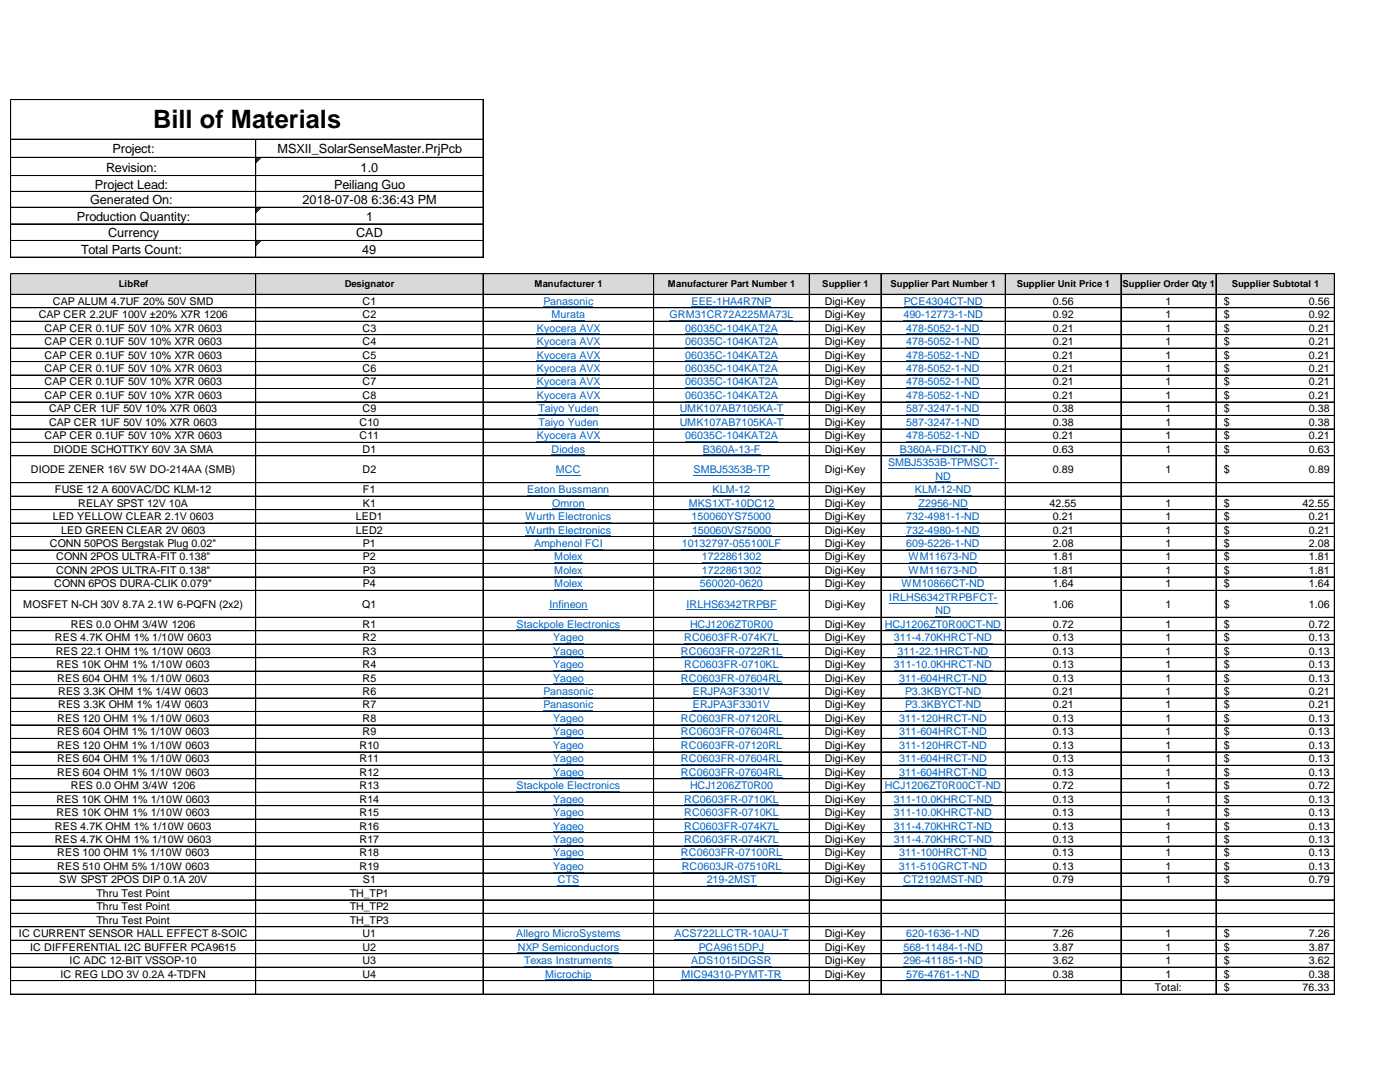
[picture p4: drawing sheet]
<svg xmlns="http://www.w3.org/2000/svg" width="279mm" height="216mm" viewBox="0 0 279 216" stroke-linecap="round" stroke-linejoin="round" font-family="sans-serif">
<defs><g id="words">
<text font-size="5.1" x="30.6" y="25.5">Bill of Materials</text>
<g font-size="2.5">
<text x="21.2" y="34.2">Revision:</text>
<text x="22.4" y="30.6">Project:</text>
<text x="55.4" y="30.6">MSXII_SolarSenseMaster.PrjPcb</text>
<text x="72" y="34.2">1.0</text>
<text x="18" y="40.8">Generated On:</text>
<text x="18.9" y="37.6">Project Lead:</text>
<text x="60.4" y="40.8">2018-07-08 6:36:43 PM</text>
<text x="66.7" y="37.6">Peiliang Guo</text>
<text x="15.3" y="44">Production Quantity:</text>
<text x="21.6" y="47.3">Currency</text>
<text x="71.1" y="47.3">CAD</text>
<text x="73.1" y="44">1</text>
<text x="16.2" y="50.7">Total Parts Count:</text>
<text x="72.3" y="50.7">49</text>
</g>
<g font-size="2.1">
<text x="7.7" y="63.5">CAP CER 2.2UF 100V ±20% X7R 1206</text>
<text x="10.6" y="60.8">CAP ALUM 4.7UF 20% 50V SMD</text>
<text x="72.4" y="60.8">C1</text>
<text x="72.4" y="63.5">C2</text>
<text x="164.6" y="60.8">Digi-Key</text>
<text x="164.6" y="63.5">Digi-Key</text>
<text x="210.1" y="60.8">0.56</text>
<text x="210.1" y="63.5">0.92</text>
<text x="232.6" y="60.8">1</text>
<text x="232.6" y="63.5">1</text>
<text x="244.2" y="60.8">$</text>
<text x="244.2" y="63.5">$</text>
<text x="261.2" y="60.8">0.56</text>
<text x="261.2" y="63.5">0.92</text>
<text x="8.9" y="66.2">CAP CER 0.1UF 50V 10% X7R 0603</text>
<text x="8.9" y="68.9">CAP CER 0.1UF 50V 10% X7R 0603</text>
<text x="8.9" y="71.6">CAP CER 0.1UF 50V 10% X7R 0603</text>
<text x="72.4" y="66.2">C3</text>
<text x="72.4" y="68.9">C4</text>
<text x="72.4" y="71.6">C5</text>
<text x="164.6" y="66.2">Digi-Key</text>
<text x="164.6" y="68.9">Digi-Key</text>
<text x="164.6" y="71.6">Digi-Key</text>
<text x="210.1" y="66.2">0.21</text>
<text x="210.1" y="68.9">0.21</text>
<text x="210.1" y="71.6">0.21</text>
<text x="232.6" y="66.2">1</text>
<text x="232.6" y="68.9">1</text>
<text x="232.6" y="71.6">1</text>
<text x="244.2" y="66.2">$</text>
<text x="244.2" y="68.9">$</text>
<text x="244.2" y="71.6">$</text>
<text x="261.2" y="66.2">0.21</text>
<text x="261.2" y="68.9">0.21</text>
<text x="261.2" y="71.6">0.21</text>
<text x="8.9" y="74.2">CAP CER 0.1UF 50V 10% X7R 0603</text>
<text x="8.9" y="76.9">CAP CER 0.1UF 50V 10% X7R 0603</text>
<text x="72.4" y="74.2">C6</text>
<text x="72.4" y="76.9">C7</text>
<text x="164.6" y="74.2">Digi-Key</text>
<text x="164.6" y="76.9">Digi-Key</text>
<text x="210.1" y="74.2">0.21</text>
<text x="210.1" y="76.9">0.21</text>
<text x="232.6" y="74.2">1</text>
<text x="232.6" y="76.9">1</text>
<text x="244.2" y="74.2">$</text>
<text x="244.2" y="76.9">$</text>
<text x="261.2" y="74.2">0.21</text>
<text x="261.2" y="76.9">0.21</text>
<text x="8.9" y="79.6">CAP CER 0.1UF 50V 10% X7R 0603</text>
<text x="9.8" y="82.3">CAP CER 1UF 50V 10% X7R 0603</text>
<text x="72.4" y="79.6">C8</text>
<text x="72.4" y="82.3">C9</text>
<text x="164.6" y="79.6">Digi-Key</text>
<text x="164.6" y="82.3">Digi-Key</text>
<text x="210.1" y="79.6">0.21</text>
<text x="210.1" y="82.3">0.38</text>
<text x="232.6" y="79.6">1</text>
<text x="232.6" y="82.3">1</text>
<text x="244.2" y="79.6">$</text>
<text x="244.2" y="82.3">$</text>
<text x="261.2" y="79.6">0.21</text>
<text x="261.2" y="82.3">0.38</text>
<text x="8.9" y="87.7">CAP CER 0.1UF 50V 10% X7R 0603</text>
<text x="9.8" y="85">CAP CER 1UF 50V 10% X7R 0603</text>
<text x="71.7" y="85">C10</text>
<text x="71.7" y="87.7">C11</text>
<text x="164.6" y="85">Digi-Key</text>
<text x="164.6" y="87.7">Digi-Key</text>
<text x="210.1" y="85">0.38</text>
<text x="210.1" y="87.7">0.21</text>
<text x="232.6" y="85">1</text>
<text x="232.6" y="87.7">1</text>
<text x="244.2" y="85">$</text>
<text x="244.2" y="87.7">$</text>
<text x="261.2" y="85">0.38</text>
<text x="261.2" y="87.7">0.21</text>
<text x="6.1" y="94.4">DIODE ZENER 16V 5W DO-214AA (SMB)</text>
<text x="10.6" y="90.3">DIODE SCHOTTKY 60V 3A SMA</text>
<text x="72.4" y="90.3">D1</text>
<text x="72.4" y="94.4">D2</text>
<text x="164.6" y="90.3">Digi-Key</text>
<text x="164.6" y="94.4">Digi-Key</text>
<text x="210.1" y="90.3">0.63</text>
<text x="210.1" y="94.4">0.89</text>
<text x="232.6" y="90.3">1</text>
<text x="232.6" y="94.4">1</text>
<text x="244.2" y="90.3">$</text>
<text x="244.2" y="94.4">$</text>
<text x="261.2" y="90.3">0.63</text>
<text x="261.2" y="94.4">0.89</text>
<text x="11" y="98.4">FUSE 12 A 600VAC/DC KLM-12</text>
<text x="15.6" y="101.1">RELAY SPST 12V 10A</text>
<text x="72.4" y="98.4">F1</text>
<text x="72.4" y="101.1">K1</text>
<text x="164.6" y="98.4">Digi-Key</text>
<text x="164.6" y="101.1">Digi-Key</text>
<text x="209.5" y="101.1">42.55</text>
<text x="232.6" y="101.1">1</text>
<text x="244.2" y="101.1">$</text>
<text x="260" y="101.1">42.55</text>
<text x="10.6" y="103.8">LED YELLOW CLEAR 2.1V 0603</text>
<text x="12.2" y="106.5">LED GREEN CLEAR 2V 0603</text>
<text x="71" y="103.8">LED1</text>
<text x="71" y="106.5">LED2</text>
<text x="164.6" y="103.8">Digi-Key</text>
<text x="164.6" y="106.5">Digi-Key</text>
<text x="210.1" y="103.8">0.21</text>
<text x="210.1" y="106.5">0.21</text>
<text x="232.6" y="103.8">1</text>
<text x="232.6" y="106.5">1</text>
<text x="244.2" y="103.8">$</text>
<text x="244.2" y="106.5">$</text>
<text x="261.2" y="103.8">0.21</text>
<text x="261.2" y="106.5">0.21</text>
<text x="9.9" y="109.1">CONN 50POS Bergstak Plug 0.02&quot;</text>
<text x="11.2" y="111.8">CONN 2POS ULTRA-FIT 0.138&quot;</text>
<text x="72.4" y="109.1">P1</text>
<text x="72.4" y="111.8">P2</text>
<text x="164.6" y="109.1">Digi-Key</text>
<text x="164.6" y="111.8">Digi-Key</text>
<text x="210.1" y="109.1">2.08</text>
<text x="210.1" y="111.8">1.81</text>
<text x="232.6" y="109.1">1</text>
<text x="232.6" y="111.8">1</text>
<text x="244.2" y="109.1">$</text>
<text x="244.2" y="111.8">$</text>
<text x="261.2" y="109.1">2.08</text>
<text x="261.2" y="111.8">1.81</text>
<text x="10.8" y="117.2">CONN 6POS DURA-CLIK 0.079&quot;</text>
<text x="11.2" y="114.5">CONN 2POS ULTRA-FIT 0.138&quot;</text>
<text x="72.4" y="114.5">P3</text>
<text x="72.4" y="117.2">P4</text>
<text x="164.6" y="114.5">Digi-Key</text>
<text x="164.6" y="117.2">Digi-Key</text>
<text x="210.1" y="114.5">1.81</text>
<text x="210.1" y="117.2">1.64</text>
<text x="232.6" y="114.5">1</text>
<text x="232.6" y="117.2">1</text>
<text x="244.2" y="114.5">$</text>
<text x="244.2" y="117.2">$</text>
<text x="261.2" y="114.5">1.81</text>
<text x="261.2" y="117.2">1.64</text>
<text x="4.6" y="121.2">MOSFET N-CH 30V 8.7A 2.1W 6-PQFN (2x2)</text>
<text x="14.1" y="125.3">RES 0.0 OHM 3/4W 1206</text>
<text x="72.3" y="121.2">Q1</text>
<text x="72.4" y="125.3">R1</text>
<text x="164.6" y="121.2">Digi-Key</text>
<text x="164.6" y="125.3">Digi-Key</text>
<text x="210.1" y="121.2">1.06</text>
<text x="210.1" y="125.3">0.72</text>
<text x="232.6" y="121.2">1</text>
<text x="232.6" y="125.3">1</text>
<text x="244.2" y="121.2">$</text>
<text x="244.2" y="125.3">$</text>
<text x="261.2" y="121.2">1.06</text>
<text x="261.2" y="125.3">0.72</text>
<text x="11" y="127.9">RES 4.7K OHM 1% 1/10W 0603</text>
<text x="11.1" y="130.6">RES 22.1 OHM 1% 1/10W 0603</text>
<text x="72.4" y="127.9">R2</text>
<text x="72.4" y="130.6">R3</text>
<text x="164.6" y="127.9">Digi-Key</text>
<text x="164.6" y="130.6">Digi-Key</text>
<text x="210.1" y="127.9">0.13</text>
<text x="210.1" y="130.6">0.13</text>
<text x="232.6" y="127.9">1</text>
<text x="232.6" y="130.6">1</text>
<text x="244.2" y="127.9">$</text>
<text x="244.2" y="130.6">$</text>
<text x="261.2" y="127.9">0.13</text>
<text x="261.2" y="130.6">0.13</text>
<text x="11.3" y="133.3">RES 10K OHM 1% 1/10W 0603</text>
<text x="11.4" y="136">RES 604 OHM 1% 1/10W 0603</text>
<text x="72.4" y="133.3">R4</text>
<text x="72.4" y="136">R5</text>
<text x="164.6" y="133.3">Digi-Key</text>
<text x="164.6" y="136">Digi-Key</text>
<text x="210.1" y="133.3">0.13</text>
<text x="210.1" y="136">0.13</text>
<text x="232.6" y="133.3">1</text>
<text x="232.6" y="136">1</text>
<text x="244.2" y="133.3">$</text>
<text x="244.2" y="136">$</text>
<text x="261.2" y="133.3">0.13</text>
<text x="261.2" y="136">0.13</text>
<text x="11.6" y="138.7">RES 3.3K OHM 1% 1/4W 0603</text>
<text x="11.6" y="141.4">RES 3.3K OHM 1% 1/4W 0603</text>
<text x="72.4" y="138.7">R6</text>
<text x="72.4" y="141.4">R7</text>
<text x="164.6" y="138.7">Digi-Key</text>
<text x="164.6" y="141.4">Digi-Key</text>
<text x="210.1" y="138.7">0.21</text>
<text x="210.1" y="141.4">0.21</text>
<text x="232.6" y="138.7">1</text>
<text x="232.6" y="141.4">1</text>
<text x="244.2" y="138.7">$</text>
<text x="244.2" y="141.4">$</text>
<text x="261.2" y="138.7">0.21</text>
<text x="261.2" y="141.4">0.21</text>
<text x="11.4" y="144.1">RES 120 OHM 1% 1/10W 0603</text>
<text x="11.4" y="146.7">RES 604 OHM 1% 1/10W 0603</text>
<text x="11.4" y="149.4">RES 120 OHM 1% 1/10W 0603</text>
<text x="71.7" y="149.4">R10</text>
<text x="72.4" y="144.1">R8</text>
<text x="72.4" y="146.7">R9</text>
<text x="164.6" y="144.1">Digi-Key</text>
<text x="164.6" y="146.7">Digi-Key</text>
<text x="164.6" y="149.4">Digi-Key</text>
<text x="210.1" y="144.1">0.13</text>
<text x="210.1" y="146.7">0.13</text>
<text x="210.1" y="149.4">0.13</text>
<text x="232.6" y="144.1">1</text>
<text x="232.6" y="146.7">1</text>
<text x="232.6" y="149.4">1</text>
<text x="244.2" y="144.1">$</text>
<text x="244.2" y="146.7">$</text>
<text x="244.2" y="149.4">$</text>
<text x="261.2" y="144.1">0.13</text>
<text x="261.2" y="146.7">0.13</text>
<text x="261.2" y="149.4">0.13</text>
<text x="11.4" y="152.1">RES 604 OHM 1% 1/10W 0603</text>
<text x="11.4" y="154.8">RES 604 OHM 1% 1/10W 0603</text>
<text x="71.7" y="152.1">R11</text>
<text x="71.7" y="154.8">R12</text>
<text x="164.6" y="152.1">Digi-Key</text>
<text x="164.6" y="154.8">Digi-Key</text>
<text x="210.1" y="152.1">0.13</text>
<text x="210.1" y="154.8">0.13</text>
<text x="232.6" y="152.1">1</text>
<text x="232.6" y="154.8">1</text>
<text x="244.2" y="152.1">$</text>
<text x="244.2" y="154.8">$</text>
<text x="261.2" y="152.1">0.13</text>
<text x="261.2" y="154.8">0.13</text>
<text x="11.3" y="160.2">RES 10K OHM 1% 1/10W 0603</text>
<text x="14.1" y="157.5">RES 0.0 OHM 3/4W 1206</text>
<text x="71.7" y="157.5">R13</text>
<text x="71.7" y="160.2">R14</text>
<text x="164.6" y="157.5">Digi-Key</text>
<text x="164.6" y="160.2">Digi-Key</text>
<text x="210.1" y="157.5">0.72</text>
<text x="210.1" y="160.2">0.13</text>
<text x="232.6" y="157.5">1</text>
<text x="232.6" y="160.2">1</text>
<text x="244.2" y="157.5">$</text>
<text x="244.2" y="160.2">$</text>
<text x="261.2" y="157.5">0.72</text>
<text x="261.2" y="160.2">0.13</text>
<text x="11" y="165.5">RES 4.7K OHM 1% 1/10W 0603</text>
<text x="11.3" y="162.8">RES 10K OHM 1% 1/10W 0603</text>
<text x="71.7" y="162.8">R15</text>
<text x="71.7" y="165.5">R16</text>
<text x="164.6" y="162.8">Digi-Key</text>
<text x="164.6" y="165.5">Digi-Key</text>
<text x="210.1" y="162.8">0.13</text>
<text x="210.1" y="165.5">0.13</text>
<text x="232.6" y="162.8">1</text>
<text x="232.6" y="165.5">1</text>
<text x="244.2" y="162.8">$</text>
<text x="244.2" y="165.5">$</text>
<text x="261.2" y="162.8">0.13</text>
<text x="261.2" y="165.5">0.13</text>
<text x="11" y="168.2">RES 4.7K OHM 1% 1/10W 0603</text>
<text x="11.4" y="170.9">RES 100 OHM 1% 1/10W 0603</text>
<text x="11.4" y="173.6">RES 510 OHM 5% 1/10W 0603</text>
<text x="71.7" y="168.2">R17</text>
<text x="71.7" y="170.9">R18</text>
<text x="71.7" y="173.6">R19</text>
<text x="164.6" y="168.2">Digi-Key</text>
<text x="164.6" y="170.9">Digi-Key</text>
<text x="164.6" y="173.6">Digi-Key</text>
<text x="210.1" y="168.2">0.13</text>
<text x="210.1" y="170.9">0.13</text>
<text x="210.1" y="173.6">0.13</text>
<text x="232.6" y="168.2">1</text>
<text x="232.6" y="170.9">1</text>
<text x="232.6" y="173.6">1</text>
<text x="244.2" y="168.2">$</text>
<text x="244.2" y="170.9">$</text>
<text x="244.2" y="173.6">$</text>
<text x="261.2" y="168.2">0.13</text>
<text x="261.2" y="170.9">0.13</text>
<text x="261.2" y="173.6">0.13</text>
<text x="11.8" y="176.3">SW SPST 2POS DIP 0.1A 20V</text>
<text x="19.3" y="179">Thru Test Point</text>
<text x="69.8" y="179">TH_TP1</text>
<text x="72.4" y="176.3">S1</text>
<text x="164.6" y="176.3">Digi-Key</text>
<text x="210.1" y="176.3">0.79</text>
<text x="232.6" y="176.3">1</text>
<text x="244.2" y="176.3">$</text>
<text x="261.2" y="176.3">0.79</text>
<text x="19.3" y="181.6">Thru Test Point</text>
<text x="19.3" y="184.3">Thru Test Point</text>
<text x="69.8" y="181.6">TH_TP2</text>
<text x="69.8" y="184.3">TH_TP3</text>
<text x="3.8" y="187">IC CURRENT SENSOR HALL EFFECT 8-SOIC</text>
<text x="6" y="189.7">IC DIFFERENTIAL I2C BUFFER PCA9615</text>
<text x="72.4" y="187">U1</text>
<text x="72.4" y="189.7">U2</text>
<text x="164.6" y="187">Digi-Key</text>
<text x="164.6" y="189.7">Digi-Key</text>
<text x="210.1" y="187">7.26</text>
<text x="210.1" y="189.7">3.87</text>
<text x="232.6" y="187">1</text>
<text x="232.6" y="189.7">1</text>
<text x="244.2" y="187">$</text>
<text x="244.2" y="189.7">$</text>
<text x="261.2" y="187">7.26</text>
<text x="261.2" y="189.7">3.87</text>
<text x="12.1" y="195.1">IC REG LDO 3V 0.2A 4-TDFN</text>
<text x="13.9" y="192.4">IC ADC 12-BIT VSSOP-10</text>
<text x="72.4" y="192.4">U3</text>
<text x="72.4" y="195.1">U4</text>
<text x="164.6" y="192.4">Digi-Key</text>
<text x="164.6" y="195.1">Digi-Key</text>
<text x="210.1" y="192.4">3.62</text>
<text x="210.1" y="195.1">0.38</text>
<text x="230.5" y="197.8">Total:</text>
<text x="232.6" y="192.4">1</text>
<text x="232.6" y="195.1">1</text>
<text x="244.2" y="192.4">$</text>
<text x="244.2" y="195.1">$</text>
<text x="244.2" y="197.8">$</text>
<text x="260" y="197.8">76.33</text>
<text x="261.2" y="192.4">3.62</text>
<text x="261.2" y="195.1">0.38</text>
</g>
<g font-size="2.1" fill="#0563c1">
<text x="108.5" y="60.8">Panasonic</text>
<text x="110.1" y="63.5">Murata</text>
<text x="133.6" y="63.5">GRM31CR72A225MA73L</text>
<text x="138" y="60.8">EEE-1HA4R7NP</text>
<text x="180.3" y="63.5">490-12773-1-ND</text>
<text x="180.4" y="60.8">PCE4304CT-ND</text>
<text x="107.1" y="66.2">Kyocera AVX</text>
<text x="107.1" y="68.9">Kyocera AVX</text>
<text x="107.1" y="71.6">Kyocera AVX</text>
<text x="136.8" y="66.2">06035C-104KAT2A</text>
<text x="136.8" y="68.9">06035C-104KAT2A</text>
<text x="136.8" y="71.6">06035C-104KAT2A</text>
<text x="180.9" y="66.2">478-5052-1-ND</text>
<text x="180.9" y="68.9">478-5052-1-ND</text>
<text x="180.9" y="71.6">478-5052-1-ND</text>
<text x="107.1" y="74.2">Kyocera AVX</text>
<text x="107.1" y="76.9">Kyocera AVX</text>
<text x="136.8" y="74.2">06035C-104KAT2A</text>
<text x="136.8" y="76.9">06035C-104KAT2A</text>
<text x="180.9" y="74.2">478-5052-1-ND</text>
<text x="180.9" y="76.9">478-5052-1-ND</text>
<text x="107.1" y="79.6">Kyocera AVX</text>
<text x="107.5" y="82.3">Taiyo Yuden</text>
<text x="135.7" y="82.3">UMK107AB7105KA-T</text>
<text x="136.8" y="79.6">06035C-104KAT2A</text>
<text x="180.9" y="79.6">478-5052-1-ND</text>
<text x="180.9" y="82.3">587-3247-1-ND</text>
<text x="107.1" y="87.7">Kyocera AVX</text>
<text x="107.5" y="85">Taiyo Yuden</text>
<text x="135.7" y="85">UMK107AB7105KA-T</text>
<text x="136.8" y="87.7">06035C-104KAT2A</text>
<text x="180.9" y="85">587-3247-1-ND</text>
<text x="180.9" y="87.7">478-5052-1-ND</text>
<text x="110.1" y="90.3">Diodes</text>
<text x="110.9" y="94.4">MCC</text>
<text x="138.4" y="94.4">SMBJ5353B-TP</text>
<text x="140.2" y="90.3">B360A-13-F</text>
<text x="177.2" y="93">SMBJ5353B-TPMSCT-</text>
<text x="179.6" y="90.3">B360A-FDICT-ND</text>
<text x="186.7" y="95.7">ND</text>
<text x="105.2" y="98.4">Eaton Bussmann</text>
<text x="110.2" y="101.1">Omron</text>
<text x="137.5" y="101.1">MKS1XT-10DC12</text>
<text x="142.2" y="98.4">KLM-12</text>
<text x="182.6" y="98.4">KLM-12-ND</text>
<text x="183.3" y="101.1">Z2956-ND</text>
<text x="104.8" y="103.8">Wurth Electronics</text>
<text x="104.8" y="106.5">Wurth Electronics</text>
<text x="138" y="103.8">150060YS75000</text>
<text x="138.1" y="106.5">150060VS75000</text>
<text x="180.9" y="103.8">732-4981-1-ND</text>
<text x="180.9" y="106.5">732-4980-1-ND</text>
<text x="106.6" y="109.1">Amphenol FCI</text>
<text x="110.6" y="111.8">Molex</text>
<text x="136.1" y="109.1">10132797-055100LF</text>
<text x="140.1" y="111.8">1722861302</text>
<text x="180.9" y="109.1">609-5226-1-ND</text>
<text x="181.3" y="111.8">WM11673-ND</text>
<text x="110.6" y="114.5">Molex</text>
<text x="110.6" y="117.2">Molex</text>
<text x="139.7" y="117.2">560020-0620</text>
<text x="140.1" y="114.5">1722861302</text>
<text x="177.5" y="119.9">IRLHS6342TRPBFCT-</text>
<text x="179.9" y="117.2">WM10866CT-ND</text>
<text x="181.3" y="114.5">WM11673-ND</text>
<text x="103.1" y="125.3">Stackpole Electronics</text>
<text x="109.7" y="121.2">Infineon</text>
<text x="137" y="121.2">IRLHS6342TRPBF</text>
<text x="137.7" y="125.3">HCJ1206ZT0R00</text>
<text x="176.6" y="125.3">HCJ1206ZT0R00CT-ND</text>
<text x="186.7" y="122.6">ND</text>
<text x="110.4" y="127.9">Yageo</text>
<text x="110.4" y="130.6">Yageo</text>
<text x="135.9" y="130.6">RC0603FR-0722R1L</text>
<text x="136.5" y="127.9">RC0603FR-074K7L</text>
<text x="178.4" y="127.9">311-4.70KHRCT-ND</text>
<text x="179.1" y="130.6">311-22.1HRCT-ND</text>
<text x="110.4" y="133.3">Yageo</text>
<text x="110.4" y="136">Yageo</text>
<text x="135.9" y="136">RC0603FR-07604RL</text>
<text x="136.5" y="133.3">RC0603FR-0710KL</text>
<text x="178.4" y="133.3">311-10.0KHRCT-ND</text>
<text x="179.4" y="136">311-604HRCT-ND</text>
<text x="108.5" y="138.7">Panasonic</text>
<text x="108.5" y="141.4">Panasonic</text>
<text x="138.3" y="138.7">ERJPA3F3301V</text>
<text x="138.3" y="141.4">ERJPA3F3301V</text>
<text x="180.6" y="138.7">P3.3KBYCT-ND</text>
<text x="180.6" y="141.4">P3.3KBYCT-ND</text>
<text x="110.4" y="144.1">Yageo</text>
<text x="110.4" y="146.7">Yageo</text>
<text x="110.4" y="149.4">Yageo</text>
<text x="135.9" y="144.1">RC0603FR-07120RL</text>
<text x="135.9" y="146.7">RC0603FR-07604RL</text>
<text x="135.9" y="149.4">RC0603FR-07120RL</text>
<text x="179.4" y="144.1">311-120HRCT-ND</text>
<text x="179.4" y="146.7">311-604HRCT-ND</text>
<text x="179.4" y="149.4">311-120HRCT-ND</text>
<text x="110.4" y="152.1">Yageo</text>
<text x="110.4" y="154.8">Yageo</text>
<text x="135.9" y="152.1">RC0603FR-07604RL</text>
<text x="135.9" y="154.8">RC0603FR-07604RL</text>
<text x="179.4" y="152.1">311-604HRCT-ND</text>
<text x="179.4" y="154.8">311-604HRCT-ND</text>
<text x="103.1" y="157.5">Stackpole Electronics</text>
<text x="110.4" y="160.2">Yageo</text>
<text x="136.5" y="160.2">RC0603FR-0710KL</text>
<text x="137.7" y="157.5">HCJ1206ZT0R00</text>
<text x="176.6" y="157.5">HCJ1206ZT0R00CT-ND</text>
<text x="178.4" y="160.2">311-10.0KHRCT-ND</text>
<text x="110.4" y="162.8">Yageo</text>
<text x="110.4" y="165.5">Yageo</text>
<text x="136.5" y="162.8">RC0603FR-0710KL</text>
<text x="136.5" y="165.5">RC0603FR-074K7L</text>
<text x="178.4" y="162.8">311-10.0KHRCT-ND</text>
<text x="178.4" y="165.5">311-4.70KHRCT-ND</text>
<text x="110.4" y="168.2">Yageo</text>
<text x="110.4" y="170.9">Yageo</text>
<text x="110.4" y="173.6">Yageo</text>
<text x="135.9" y="170.9">RC0603FR-07100RL</text>
<text x="136.1" y="173.6">RC0603JR-07510RL</text>
<text x="136.5" y="168.2">RC0603FR-074K7L</text>
<text x="178.4" y="168.2">311-4.70KHRCT-ND</text>
<text x="179.4" y="173.6">311-510GRCT-ND</text>
<text x="179.4" y="170.9">311-100HRCT-ND</text>
<text x="111.3" y="176.3">CTS</text>
<text x="141" y="176.3">219-2MST</text>
<text x="180.3" y="176.3">CT2192MST-ND</text>
<text x="103" y="187">Allegro MicroSystems</text>
<text x="103.3" y="189.7">NXP Semiconductors</text>
<text x="134.6" y="187">ACS722LLCTR-10AU-T</text>
<text x="139.5" y="189.7">PCA9615DPJ</text>
<text x="180.3" y="189.7">568-11484-1-ND</text>
<text x="180.9" y="187">620-1636-1-ND</text>
<text x="104.6" y="192.4">Texas Instruments</text>
<text x="108.8" y="195.1">Microchip</text>
<text x="136" y="195.1">MIC94310-PYMT-TR</text>
<text x="138" y="192.4">ADS1015IDGSR</text>
<text x="180.3" y="192.4">296-41185-1-ND</text>
<text x="180.9" y="195.1">576-4761-1-ND</text>
</g>
<g font-size="1.9">
<text x="23.7" y="57.3">LibRef</text>
<text x="68.8" y="57.3">Designator</text>
<text x="106.7" y="57.3">Manufacturer 1</text>
<text x="133.3" y="57.3">Manufacturer Part Number 1</text>
<text x="164.1" y="57.3">Supplier 1</text>
<text x="177.7" y="57.3">Supplier Part Number 1</text>
<text x="202.9" y="57.3">Supplier Unit Price 1</text>
<text x="224" y="57.3">Supplier Order Qty 1</text>
<text x="245.8" y="57.3">Supplier Subtotal 1</text>
</g>
</g></defs>
<path d="M51.1 31.5h1" fill="none" stroke="#008000" stroke-width=".2"/>
<path d="M51.1 31.5l1 .1z" fill="#008000"/>
<path d="M51.1 31.6h.9" fill="none" stroke="#008000" stroke-width=".2"/>
<path d="M51.1 31.6h.9z" fill="#008000"/>
<path d="M51.1 31.6h.8" fill="none" stroke="#008000" stroke-width=".2"/>
<path d="M51.1 31.6l.8 .1z" fill="#008000"/>
<path d="M51.1 31.7h.7" fill="none" stroke="#008000" stroke-width=".2"/>
<path d="M51.1 31.7l.7 .1z" fill="#008000"/>
<path d="M51.1 31.8h.6" fill="none" stroke="#008000" stroke-width=".2"/>
<path d="M51.1 31.8l.6 .1z" fill="#008000"/>
<path d="M51.1 31.9h.6" fill="none" stroke="#008000" stroke-width=".2"/>
<path d="M51.1 31.9h.6z" fill="#008000"/>
<path d="M51.1 31.9h.5" fill="none" stroke="#008000" stroke-width=".2"/>
<path d="M51.1 31.9l.5 .1z" fill="#008000"/>
<path d="M51.1 32h.4" fill="none" stroke="#008000" stroke-width=".2"/>
<path d="M51.1 32l.4 .1z" fill="#008000"/>
<path d="M51.1 32.1h.3" fill="none" stroke="#008000" stroke-width=".2"/>
<path d="M51.1 32.1l.3 .1z" fill="#008000"/>
<path d="M51.1 32.2h.2" fill="none" stroke="#008000" stroke-width=".2"/>
<path d="M51.1 32.2l.2 .1z" fill="#008000"/>
<path d="M51.1 32.3h.2" fill="none" stroke="#008000" stroke-width=".2"/>
<path d="M51.1 32.3h.2z" fill="#008000"/>
<path d="M51.1 32.3h.1" fill="none" stroke="#008000" stroke-width=".2"/>
<path d="M51.1 32.3l.1 .1z" fill="#008000"/>
<path d="M51.1 41.4h1" fill="none" stroke="#008000" stroke-width=".2"/>
<path d="M51.1 41.4l1 .1z" fill="#008000"/>
<path d="M51.1 41.5h.9" fill="none" stroke="#008000" stroke-width=".2"/>
<path d="M51.1 41.5l.9 .1z" fill="#008000"/>
<path d="M51.1 41.6h.8" fill="none" stroke="#008000" stroke-width=".2"/>
<path d="M51.1 41.6l.8 .1z" fill="#008000"/>
<path d="M51.1 41.7h.7" fill="none" stroke="#008000" stroke-width=".2"/>
<path d="M51.1 41.7h.7z" fill="#008000"/>
<path d="M51.1 41.7h.6" fill="none" stroke="#008000" stroke-width=".2"/>
<path d="M51.1 41.7l.6 .1z" fill="#008000"/>
<path d="M51.1 41.8h.6" fill="none" stroke="#008000" stroke-width=".2"/>
<path d="M51.1 41.8l.6 .1z" fill="#008000"/>
<path d="M51.1 41.9h.5" fill="none" stroke="#008000" stroke-width=".2"/>
<path d="M51.1 41.9l.5 .1z" fill="#008000"/>
<path d="M51.1 42h.4" fill="none" stroke="#008000" stroke-width=".2"/>
<path d="M51.1 42l.4 .1z" fill="#008000"/>
<path d="M51.1 42.1h.3" fill="none" stroke="#008000" stroke-width=".2"/>
<path d="M51.1 42.1h.3z" fill="#008000"/>
<path d="M51.1 42.1h.2" fill="none" stroke="#008000" stroke-width=".2"/>
<path d="M51.1 42.1l.2 .1z" fill="#008000"/>
<path d="M51.1 42.2h.2" fill="none" stroke="#008000" stroke-width=".2"/>
<path d="M51.1 42.2l.2 .1z" fill="#008000"/>
<path d="M51.1 42.3h.1" fill="none" stroke="#008000" stroke-width=".2"/>
<path d="M51.1 42.3l.1 .1z" fill="#008000"/>
<path d="M51.1 48.1h1" fill="none" stroke="#008000" stroke-width=".2"/>
<path d="M51.1 48.1h1z" fill="#008000"/>
<path d="M51.1 48.1h.9" fill="none" stroke="#008000" stroke-width=".2"/>
<path d="M51.1 48.1l.9 .1z" fill="#008000"/>
<path d="M51.1 48.2h.8" fill="none" stroke="#008000" stroke-width=".2"/>
<path d="M51.1 48.2l.8 .1z" fill="#008000"/>
<path d="M51.1 48.3h.7" fill="none" stroke="#008000" stroke-width=".2"/>
<path d="M51.1 48.3l.7 .1z" fill="#008000"/>
<path d="M51.1 48.4h.6" fill="none" stroke="#008000" stroke-width=".2"/>
<path d="M51.1 48.4l.6 .1z" fill="#008000"/>
<path d="M51.1 48.5h.6" fill="none" stroke="#008000" stroke-width=".2"/>
<path d="M51.1 48.5h.6z" fill="#008000"/>
<path d="M51.1 48.5h.5" fill="none" stroke="#008000" stroke-width=".2"/>
<path d="M51.1 48.5l.5 .1z" fill="#008000"/>
<path d="M51.1 48.6h.4" fill="none" stroke="#008000" stroke-width=".2"/>
<path d="M51.1 48.6l.4 .1z" fill="#008000"/>
<path d="M51.1 48.7h.3" fill="none" stroke="#008000" stroke-width=".2"/>
<path d="M51.1 48.7l.3 .1z" fill="#008000"/>
<path d="M51.1 48.8h.2" fill="none" stroke="#008000" stroke-width=".2"/>
<path d="M51.1 48.8l.2 .1z" fill="#008000"/>
<path d="M51.1 48.9h.2" fill="none" stroke="#008000" stroke-width=".2"/>
<path d="M51.1 48.9h.2z" fill="#008000"/>
<path d="M51.1 48.9h.1" fill="none" stroke="#008000" stroke-width=".2"/>
<path d="M51.1 48.9l.1 .1z" fill="#008000"/>
<path d="M2.1 54.6h264.3v4.2h-264.3z" fill="#d9d9d9"/>
<g fill="none" stroke="#0563c1" stroke-width=".2">
<path d="M107.1 66.6h12.7M107.1 69.3h12.7M107.1 72h12.7M107.1 74.7h12.7M107.1 77.4h12.7M108.5 61.2h9.9M110.1 63.9h6.7M133.6 63.9h24.7M136.8 66.6h18.5M136.8 69.3h18.5M136.8 72h18.5M136.8 74.7h18.5"/>
<path d="M136.8 77.4h18.5M138 61.2h15.9M180.3 63.9h15.9M180.4 61.2h15.7M180.9 66.6h14.7M180.9 69.3h14.7M180.9 72h14.7M180.9 74.7h14.7M180.9 77.4h14.7M105.2 98.8h16.4M107.1 80h12.7M107.1 88.1h12.7"/>
<path d="M107.5 82.7h12M107.5 85.4h12M110.1 90.8h6.7M110.9 94.8h5M135.7 82.7h20.7M135.7 85.4h20.7M136.8 80h18.5M136.8 88.1h18.5M138.4 94.8h15.2M140.2 90.8h11.6M142.2 98.8h7.5M177.2 93.5h22"/>
<path d="M179.6 90.8h17.3M180.9 80h14.7M180.9 82.7h14.7M180.9 85.4h14.7M180.9 88.1h14.7M182.6 98.8h11.3M186.7 96.2h3.1M104.8 104.2h17.2M104.8 106.9h17.2M106.6 109.6h13.7M110.2 101.5h6.5M110.6 112.3h5.6"/>
<path d="M110.6 115h5.6M110.6 117.6h5.6M136.1 109.6h19.8M137.5 101.5h17M138 104.2h15.9M138.1 106.9h15.8M139.7 117.6h12.6M140.1 112.3h11.8M140.1 115h11.8M179.9 117.6h16.6M180.9 104.2h14.7M180.9 106.9h14.7"/>
<path d="M180.9 109.6h14.7M181.3 112.3h13.8M181.3 115h13.8M183.3 101.5h9.9M103.1 125.7h20.7M108.5 139.1h9.9M109.7 121.7h7.5M110.4 128.4h6.1M110.4 131.1h6.1M110.4 133.8h6.1M110.4 136.4h6.1M135.9 131.1h20.2"/>
<path d="M135.9 136.4h20.2M136.5 128.4h18.9M136.5 133.8h18.9M137 121.7h18M137.7 125.7h16.6M138.3 139.1h15.4M176.6 125.7h23.2M177.5 120.3h21.5M178.4 128.4h19.6M178.4 133.8h19.6M179.1 131.1h18.2M179.4 136.4h17.6"/>
<path d="M180.6 139.1h15.3M186.7 123h3.1M103.1 157.9h20.7M108.5 141.8h9.9M110.4 144.5h6.1M110.4 147.2h6.1M110.4 149.9h6.1M110.4 152.5h6.1M110.4 155.2h6.1M135.9 144.5h20.2M135.9 147.2h20.2M135.9 149.9h20.2"/>
<path d="M135.9 152.5h20.2M135.9 155.2h20.2M137.7 157.9h16.6M138.3 141.8h15.4M176.6 157.9h23.2M179.4 144.5h17.6M179.4 147.2h17.6M179.4 149.9h17.6M179.4 152.5h17.6M179.4 155.2h17.6M180.6 141.8h15.3M110.4 160.6h6.1"/>
<path d="M110.4 163.3h6.1M110.4 166h6.1M110.4 168.7h6.1M110.4 171.3h6.1M110.4 174h6.1M111.3 176.7h4.3M135.9 171.3h20.2M136.1 174h19.9M136.5 160.6h18.9M136.5 163.3h18.9M136.5 166h18.9M136.5 168.7h18.9"/>
<path d="M141 176.7h10M178.4 160.6h19.6M178.4 163.3h19.6M178.4 166h19.6M178.4 168.7h19.6M179.4 174h17.7M179.4 171.3h17.6M180.3 176.7h15.9M103 187.5h20.9M103.3 190.1h20.3M104.6 192.8h17.6M108.8 195.5h9.2"/>
<path d="M134.6 187.5h22.8M136 195.5h20M138 192.8h16M139.5 190.1h13M180.3 190.1h15.9M180.3 192.8h15.9M180.9 187.5h14.7M180.9 195.5h14.7"/>
</g>
<g fill="none" stroke="#000" stroke-width=".2">
<path d="M2.1 19.9v31.5M2.2 19.9v31.5M2.2 19.9h94.3M96.4 19.9v31.5M2.2 27.8h94.3M2.2 31.4h94.3M2.2 35h94.3M2.2 35.1h94.3M2.2 38.2h94.3M51 27.8v23.6M51.1 27.8v23.6M2.1 54.6v143.8"/>
<path d="M2.2 54.6v143.8M2.2 41.3h94.3M2.2 41.4h94.3M2.2 44.7h94.3M2.2 48h94.3M2.2 51.3h94.3M2.2 54.6l264.2 .1M2.2 58.7h264.2M2.2 58.8h264.2M51 54.7v143.7M51.1 54.7v143.7M96.4 54.7v143.7"/>
<path d="M130.5 54.7l-.1 143.7M161.5 54.7v143.7M175.8 54.7v143.7M200.6 54.7v143.7M200.7 54.7v143.7M223.7 54.7v143.7M242.7 54.7v143.7M266.3 54.7v143.7M2.2 61.4h264.2M2.2 64.1h264.2M2.2 66.8h264.2M2.2 69.5h264.2"/>
<path d="M2.2 72.1h264.2M2.2 72.2h264.2M2.2 74.8h264.2M2.2 74.9h264.2M2.2 77.5h264.2M2.2 77.6h264.2M2.2 80.2h264.2M2.2 82.9h264.2M2.2 85.6h264.2M2.2 88.3h264.2M2.2 90.9h264.2M2.2 91h264.2"/>
<path d="M2.2 96.3h264.2M2.2 96.4h264.2M2.2 99h264.2M2.2 101.7h264.2M2.2 104.4h264.2M2.2 107.1h264.2M2.2 109.7l264.2 .1M2.2 112.4h264.2M2.2 112.5h264.2M2.2 115.1h264.2M2.2 115.2h264.2M2.2 117.8h264.2"/>
<path d="M2.2 123.2h264.2M2.2 125.9h264.2M2.2 128.5h264.2M2.2 128.6h264.2M2.2 131.2h264.2M2.2 131.3h264.2M2.2 133.9h264.2M2.2 136.6h264.2M2.2 139.3h264.2M2.2 142h264.2M2.2 144.6h264.2M2.2 144.7h264.2"/>
<path d="M2.2 147.3h264.2M2.2 147.4h264.2M2.2 150h264.2M2.2 150.1h264.2M2.2 152.7h264.2M2.2 155.4h264.2M2.2 158.1h264.2M2.2 160.8h264.2M2.2 163.4h264.2M2.2 163.5h264.2M2.2 166.1h264.2M2.2 166.2h264.2"/>
<path d="M2.2 168.8l264.2 .1M2.2 171.5h264.2M2.2 174.2h264.2M2.2 176.9h264.2M2.2 179.6h264.2M2.2 182.2l264.2 .1M2.2 184.9h264.2M2.2 185h264.2M2.2 187.6h264.2M2.2 187.7h264.2M2.2 190.3h264.2M2.2 193h264.2"/>
<path d="M2.2 195.7h264.2M2.2 198.4h264.2"/>
</g>
<use href="#words"/>
</svg>
